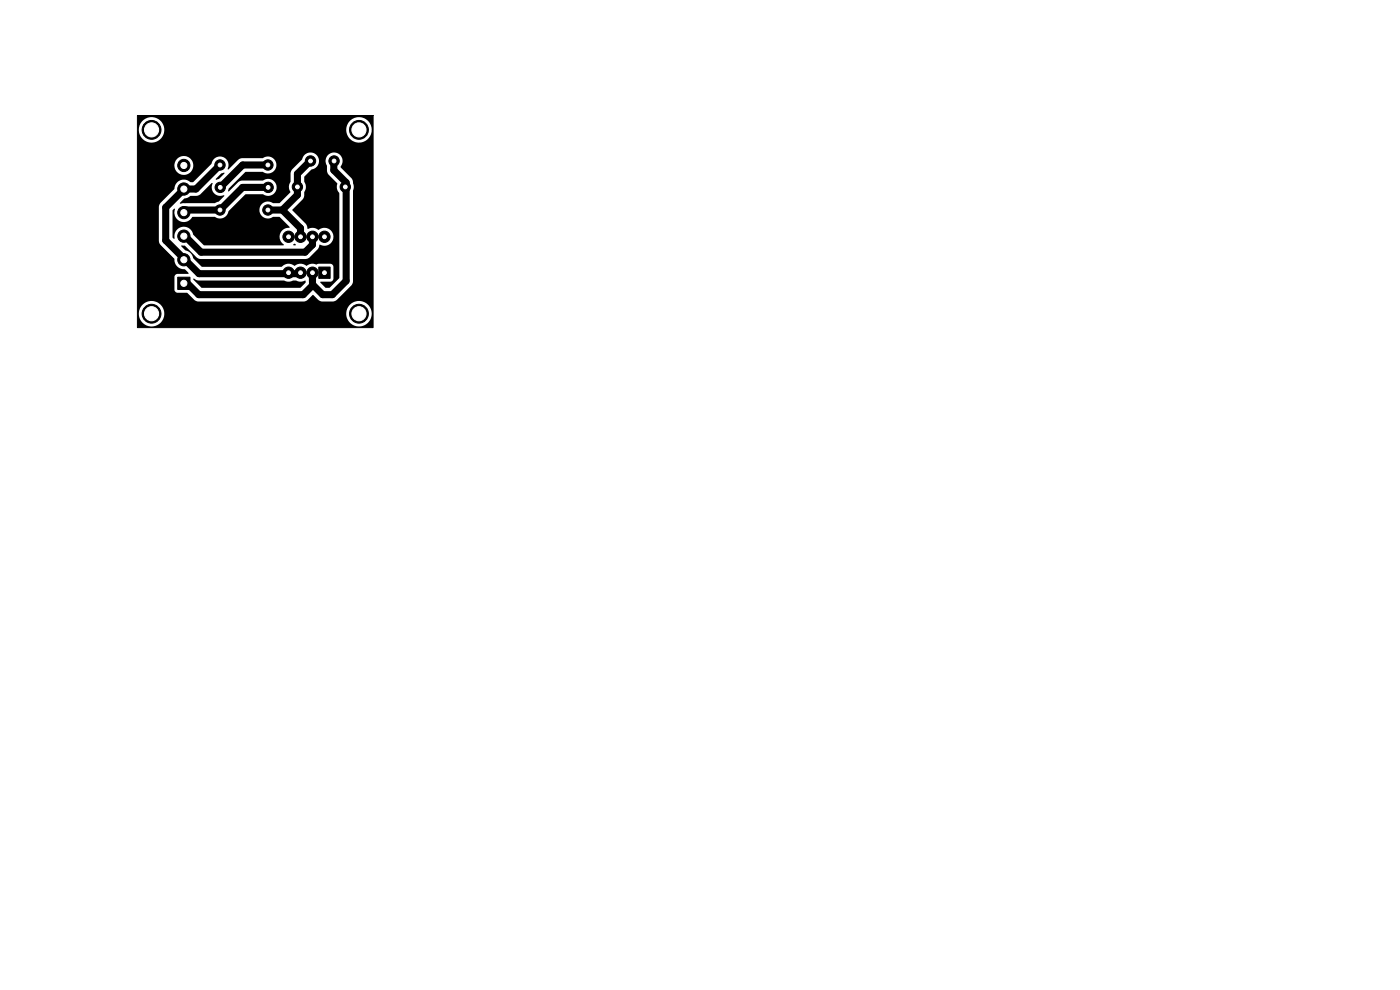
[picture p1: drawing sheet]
<svg xmlns="http://www.w3.org/2000/svg" width="297mm" height="210mm" viewBox="0 0 297 210" stroke-linecap="round" stroke-linejoin="round" font-family="sans-serif">
<g fill="#000" stroke="#000" stroke-width=".21">
<path d="M67.6 56.6h2.4v2.4h-2.4zM37.7 58.8h2.6v2.6h-2.6z"/>
<circle cx="32.2" cy="27.6" r="2"/>
<circle cx="39" cy="35.1" r="1.3"/>
<circle cx="46.7" cy="35" r="1.1"/>
<circle cx="46.7" cy="39.7" r="1.1"/>
<circle cx="56.8" cy="35" r="1.1"/>
<circle cx="56.9" cy="39.7" r="1.1"/>
<circle cx="63.1" cy="39.6" r="1.1"/>
<circle cx="65.9" cy="34.1" r="1.1"/>
<circle cx="70.9" cy="34.1" r="1.1"/>
<circle cx="73.3" cy="39.6" r="1.1"/>
<circle cx="76.2" cy="27.6" r="2"/>
<circle cx="39" cy="55.1" r="1.3"/>
<circle cx="39" cy="50.1" r="1.3"/>
<circle cx="39" cy="45.1" r="1.3"/>
<circle cx="39" cy="40.1" r="1.3"/>
<circle cx="46.7" cy="44.5" r="1.1"/>
<circle cx="56.8" cy="44.5" r="1.1"/>
<circle cx="61.2" cy="50.2" r="1.2"/>
<circle cx="61.2" cy="57.8" r="1.2"/>
<circle cx="63.8" cy="57.8" r="1.2"/>
<circle cx="63.8" cy="50.2" r="1.2"/>
<circle cx="66.3" cy="50.2" r="1.2"/>
<circle cx="66.3" cy="57.8" r="1.2"/>
<circle cx="68.8" cy="50.2" r="1.2"/>
<circle cx="32.2" cy="66.6" r="2"/>
<circle cx="76.2" cy="66.6" r="2"/>
</g>
<path d="M39.2 40l-4 4v7l7 7.1h22M46.7 35l-5.1 5.1h-2.6M56.8 35h-5.3l-4.8 4.7M56.9 39.7h-5.4l-4.8 4.9M65.9 34.2l-2.8 2.7v4.5l-3.2 3.2M70.8 34.9v1.2l2.6 2.6v20.9l-2.9 2.9h-2l-2.2-2.2v-2.4M39.2 50l3.5 3.5h22l1.6-1.6v-1.7M39.2 60h.5l2.5 2.5h22.1l2-1.9M46.6 44.5l.1 .1M46.7 44.6h-7.1l-.6 .5M56.8 44.6h3.1M59.9 44.6l3.9 3.8v1.8" fill="none" stroke="#000" stroke-width="1.5"/>
<path d="M29.2 24.5h49.8l.2 .1v3h-.3l-.1-.4a2.71 2.71 0 0 0-2.8-2.4 2.71 2.71 0 0 0-2.6 2.8h-38.5l-.1-.4a2.71 2.71 0 0 0-4.2-1.9 2.71 2.71 0 0 0 .3 4.6 2.71 2.71 0 0 0 4-2.3h38.5l.1 .3a2.71 2.71 0 0 0 2.8 2.4 2.71 2.71 0 0 0 2.6-2.7h.3v12h-4.1l-.5-1.7-2.3-2.4a1.86 1.86 0 0 0-.3-2.7 1.86 1.86 0 0 0-2.6 .3 1.86 1.86 0 0 0 0 2.1v1.1l.1 .5 2.1 2.2a1.91 1.91 0 0 0 .4 2v18l-2.1 2-.8 .1-1.2-1.3 2.3-.1 .4-.2 .1-.4v-2.5a.69 .69 0 0 0-.6-.7h-2.5l-.4 .2a2.49 2.49 0 0 0-2.3 .3 2.15 2.15 0 0 0-2.5 0 1.97 1.97 0 0 0-2.7 .2h-16.8l-1.9-1.8a2.11 2.11 0 0 0-1.7-1.7l-.8-1h.7l2.6 2.5 .7 .3 22.3 .1 .6-.2 .4-.3 1.6-1.7 .5-.9a1.94 1.94 0 0 0 2.8-1.9 1.94 1.94 0 0 0-3.2-1.2 2.27 2.27 0 0 0-2.3-.3l-.3-1-2.9-2.9 2.3-2.4 .2-.6v-.9a1.9 1.9 0 0 0 0-2.2l.1-1.1 1.5-1.4a1.82 1.82 0 0 0 1.6-1.9 1.82 1.82 0 0 0-1.7-1.8 1.82 1.82 0 0 0-1.9 1.5l-2.3 2.4-.2 .5v1.9a2.18 2.18 0 0 0 0 2.2l-2.3 2.3h-1.4a1.82 1.82 0 0 0-2.4 .2 1.82 1.82 0 0 0 0 2.5 1.82 1.82 0 0 0 2.4 .2h1.4l2.1 2.1v.2a1.99 1.99 0 0 0-2 1.4 1.99 1.99 0 0 0 .8 2.3h-16.9l-2.3-2.2a2.06 2.06 0 0 0-2.5-1.6 2.06 2.06 0 0 0-1.5 2.5l-.4-.4v-5.6l.5-.4a2.07 2.07 0 0 0 1.1 2.6 2.07 2.07 0 0 0 2.7-.9h4.7a1.85 1.85 0 0 0 2.9-1.2l3.6-3.6h3.7a1.82 1.82 0 0 0 2.4-.2 1.82 1.82 0 0 0 0-2.5 1.82 1.82 0 0 0-2.4-.2l-4.7 .1-.6 .3-1.9 1.9-.2-.1 .1-.5 3.6-3.5h3.6a1.82 1.82 0 0 0 2.5-.3 1.82 1.82 0 0 0 0-2.4 1.82 1.82 0 0 0-2.5-.3l-4.6 .1-.6 .3-2 2h-.2a1.83 1.83 0 0 0-1.1-2.6 1.83 1.83 0 0 0-2.3 1.5l-.4 .3h-3.5a2 2 0 0 0-2.9-1.8 2 2 0 0 0-.3 3.4 2 2 0 0 0 3.2-1.3v-.3h3.5l-3.5 3.5h-.6a2.06 2.06 0 0 0-2.2-.3 2.06 2.06 0 0 0-1.2 1.8l-2.9 2.9-.3 .6-.1 7.3 .3 1 3 3a2.12 2.12 0 0 0 2.2 2.2l.8 .8v.2h-2.4a.69 .69 0 0 0-.6 .6v2.8l.1 .3 .5 .3h2.1l1.6 1.6 .7 .3h22.5l.7-.3 1.2-1.1 1.2 1.1 .4 .2 2.5 .1 .7-.2 3.3-3.2 .4-.8v-19.4l.2-.8h4.1v27h-.3l-.1-.4a2.71 2.71 0 0 0-2.8-2.4 2.71 2.71 0 0 0-2.6 2.8h-38.5l-.1-.4a2.71 2.71 0 0 0-4.2-1.9 2.71 2.71 0 0 0 .3 4.6 2.71 2.71 0 0 0 4-2.3h38.5l.1 .3a2.7 2.7 0 0 0 2.8 2.4 2.7 2.7 0 0 0 2.6-2.7h.3v2.8l-.2 .1h-49.8zM38.2 43l.9-.9 .7-.2 .6-.3 1.4-.1 .5-.1 2.6-2.6h.2a1.91 1.91 0 0 0 .3 2.2 1.91 1.91 0 0 0 2.1 .4l.1 .2-1.2 1.1-.8 .4h-6.6l-.7 .1zM46.9 36.8l.7-.1-1.1 1.2-.7 .2v-.2zM41 59.1l1.3 .4 18.1 .1a1.96 1.96 0 0 0 1.8-.1l.8 .1a2.66 2.66 0 0 0 1.8 0v.4l-1.1 1.1h-20.9l-1.8-1.8zM62.3 51.8l.2-.1 .3 .3h-.5z" fill="#000"/>
<g fill="#fff" stroke="#fff" stroke-width=".21">
<circle cx="76.2" cy="66.5" r="1.5"/>
<circle cx="32.2" cy="66.5" r="1.5"/>
<circle cx="76.2" cy="27.5" r="1.5"/>
<circle cx="32.2" cy="27.5" r="1.5"/>
<circle cx="56.9" cy="39.7" r=".4"/>
<circle cx="46.7" cy="39.7" r=".4"/>
<circle cx="70.9" cy="34.2" r=".4"/>
<circle cx="65.9" cy="34.2" r=".4"/>
<circle cx="73.3" cy="39.7" r=".4"/>
<circle cx="63.1" cy="39.7" r=".4"/>
<circle cx="39" cy="60.1" r=".65"/>
<circle cx="39" cy="55.1" r=".65"/>
<circle cx="39" cy="50.1" r=".65"/>
<circle cx="39" cy="45.1" r=".65"/>
<circle cx="39" cy="40.1" r=".65"/>
<circle cx="39" cy="35.1" r=".65"/>
<circle cx="68.8" cy="57.9" r=".4"/>
<circle cx="66.3" cy="57.9" r=".4"/>
<circle cx="63.8" cy="57.9" r=".4"/>
<circle cx="61.2" cy="57.9" r=".4"/>
<circle cx="61.2" cy="50.2" r=".4"/>
<circle cx="63.8" cy="50.2" r=".4"/>
<circle cx="66.3" cy="50.2" r=".4"/>
<circle cx="68.8" cy="50.2" r=".4"/>
<circle cx="56.8" cy="35" r=".4"/>
<circle cx="46.7" cy="35" r=".4"/>
<circle cx="56.8" cy="44.6" r=".4"/>
<circle cx="46.7" cy="44.6" r=".4"/>
</g>
<path d="M29.2 24.5h50v45h-50z" fill="none" stroke="#000" stroke-width=".21"/>
</svg>
